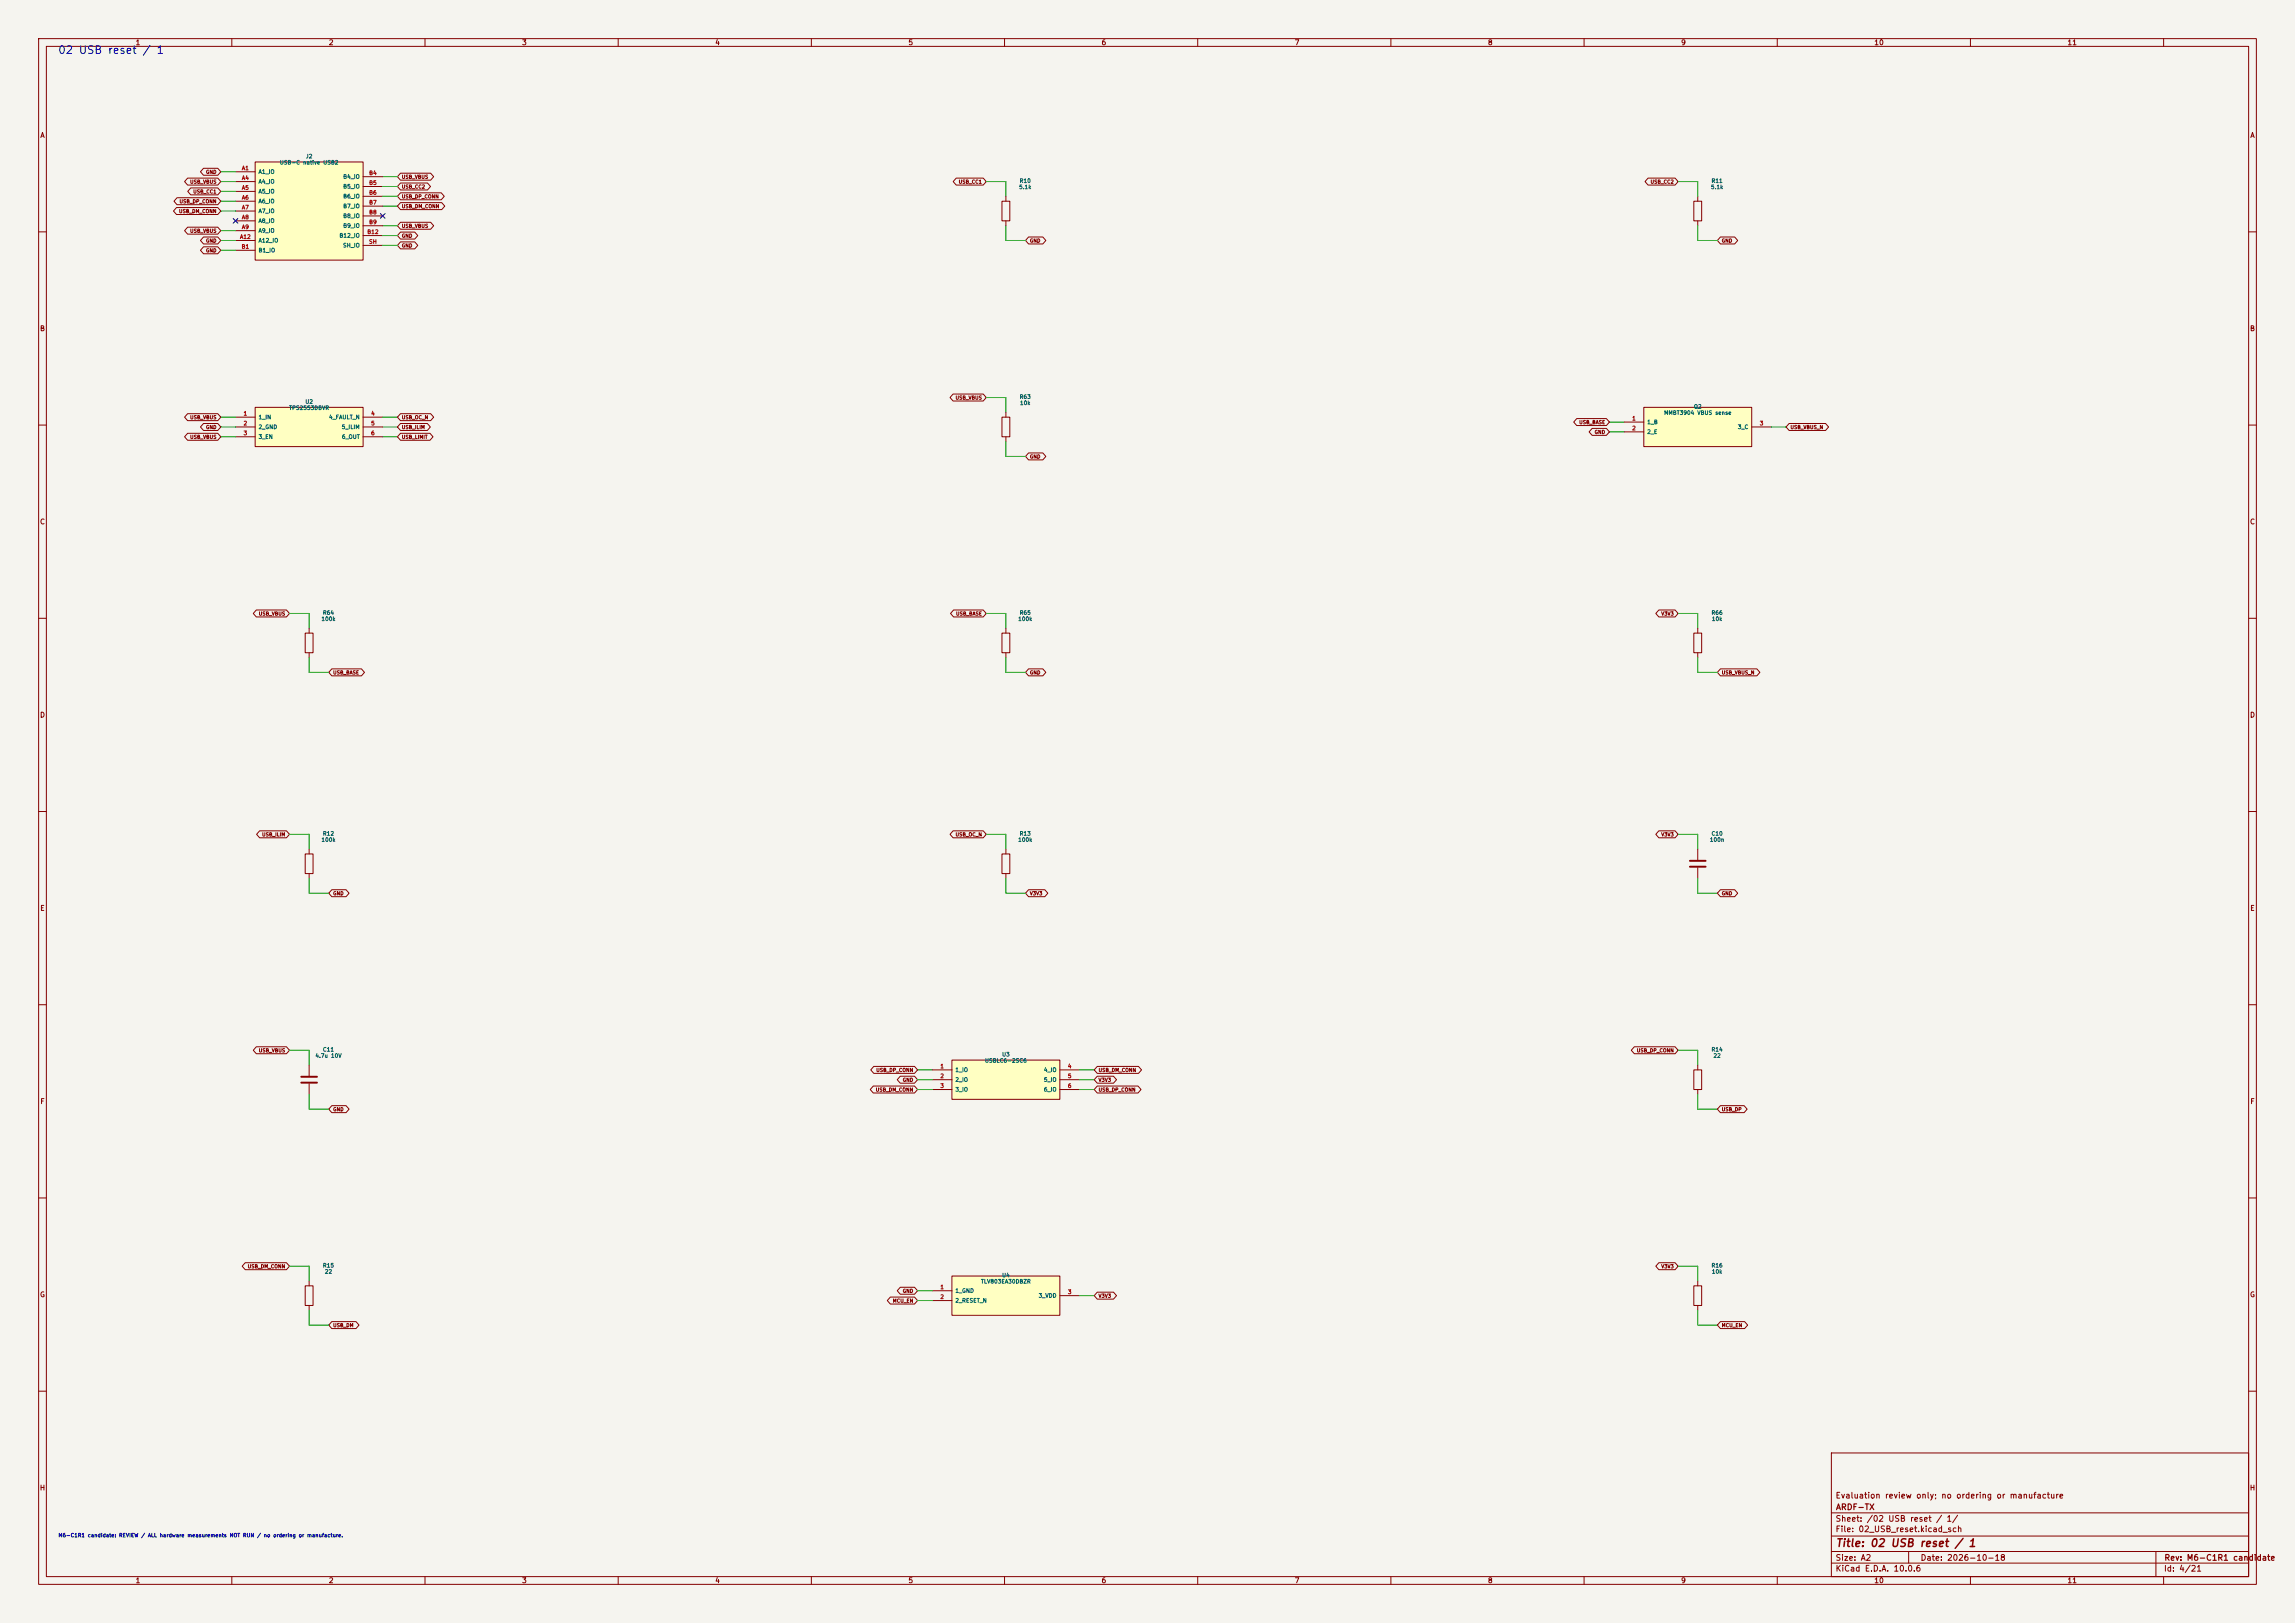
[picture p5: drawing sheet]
<svg xmlns="http://www.w3.org/2000/svg" width="594mm" height="420mm" viewBox="0 0 594 420" stroke-linecap="round" stroke-linejoin="round" font-family="sans-serif">
<defs><g id="words">
<text font-size="2" fill="#0000c2" x="14.9" y="14.4">02 USB reset / 1</text>
<text font-size="2" fill="#840000" x="475" y="400.8">Title: 02 USB reset / 1</text>
<g font-size="1.5" fill="#840000">
<text x="475" y="388.1">Evaluation review only; no ordering or manufacture</text>
<text x="475" y="394.1">Sheet: /02 USB reset / 1/</text>
<text x="475.1" y="391.1">ARDF-TX</text>
<text x="475" y="396.8">File: 02_USB_reset.kicad_sch</text>
<text x="475" y="407">KiCad E.D.A. 10.0.6</text>
<text x="475" y="404.2">Size: A2</text>
<text x="497" y="404.2">Date: 2026-10-18</text>
<text x="560" y="407">Id: 4/21</text>
<text x="560.1" y="404.2">Rev: M6-C1R1 candidate</text>
</g>
<g font-size="1.3" fill="#840000">
<text x="35" y="12">1</text>
<text x="85" y="12">2</text>
<text x="135" y="12">3</text>
<text x="185" y="12">4</text>
<text x="235" y="12">5</text>
<text x="285" y="12">6</text>
<text x="335" y="12">7</text>
<text x="385" y="12">8</text>
<text x="435" y="12">9</text>
<text x="485" y="12">10</text>
<text x="535" y="12">11</text>
<text x="10.3" y="36">A</text>
<text x="582.3" y="36">A</text>
<text x="10.2" y="86">B</text>
<text x="582.2" y="86">B</text>
<text x="10.2" y="136">C</text>
<text x="582.2" y="136">C</text>
<text x="10.2" y="186">D</text>
<text x="582.2" y="186">D</text>
<text x="10.3" y="236">E</text>
<text x="582.3" y="236">E</text>
<text x="10.3" y="286">F</text>
<text x="582.3" y="286">F</text>
<text x="10.2" y="336">G</text>
<text x="582.2" y="336">G</text>
<text x="10.2" y="386">H</text>
<text x="582.2" y="386">H</text>
<text x="35" y="410">1</text>
<text x="85" y="410">2</text>
<text x="135" y="410">3</text>
<text x="185" y="410">4</text>
<text x="235" y="410">5</text>
<text x="285" y="410">6</text>
<text x="335" y="410">7</text>
<text x="385" y="410">8</text>
<text x="435" y="410">9</text>
<text x="485" y="410">10</text>
<text x="535" y="410">11</text>
</g>
<g font-size="1" fill="#006464">
<text x="79.1" y="41.2">J2</text>
<text x="66.8" y="45.2">A1_IO</text>
<text x="66.8" y="47.8">A4_IO</text>
<text x="72.3" y="42.8">USB-C native USB2</text>
<text x="88.7" y="46.5">B4_IO</text>
<text x="263.8" y="47.6">R10</text>
<text x="442.9" y="47.6">R11</text>
<text x="66.8" y="50.3">A5_IO</text>
<text x="66.8" y="52.8">A6_IO</text>
<text x="88.7" y="49">B5_IO</text>
<text x="88.7" y="51.6">B6_IO</text>
<text x="263.7" y="49.2">5.1k</text>
<text x="442.7" y="49.2">5.1k</text>
<text x="66.8" y="55.4">A7_IO</text>
<text x="66.8" y="57.9">A8_IO</text>
<text x="88.7" y="54.1">B7_IO</text>
<text x="88.7" y="56.6">B8_IO</text>
<text x="88.7" y="59.2">B9_IO</text>
<text x="66.8" y="60.5">A9_IO</text>
<text x="66.8" y="63">A12_IO</text>
<text x="66.8" y="65.5">B1_IO</text>
<text x="87.7" y="61.7">B12_IO</text>
<text x="88.7" y="64.3">SH_IO</text>
<text x="74.7" y="106.3">TPS2553DBVR</text>
<text x="78.9" y="104.7">U2</text>
<text x="263.8" y="103.4">R63</text>
<text x="263.9" y="105">10k</text>
<text x="430.6" y="107.6">MMBT3904 VBUS sense</text>
<text x="438.3" y="106">Q2</text>
<text x="66.8" y="108.7">1_IN</text>
<text x="66.8" y="111.3">2_GND</text>
<text x="66.8" y="113.8">3_EN</text>
<text x="85" y="108.7">4_FAULT_N</text>
<text x="88.3" y="111.3">5_ILIM</text>
<text x="88.4" y="113.8">6_OUT</text>
<text x="426.2" y="110">1_B</text>
<text x="426.2" y="112.5">2_E</text>
<text x="449.7" y="111.3">3_C</text>
<text x="83.1" y="160.9">100k</text>
<text x="83.5" y="159.3">R64</text>
<text x="263.4" y="160.9">100k</text>
<text x="263.8" y="159.3">R65</text>
<text x="442.9" y="159.3">R66</text>
<text x="443" y="160.9">10k</text>
<text x="83.1" y="218.1">100k</text>
<text x="83.5" y="216.5">R12</text>
<text x="263.4" y="218.1">100k</text>
<text x="263.8" y="216.5">R13</text>
<text x="442.4" y="218.1">100n</text>
<text x="442.9" y="216.5">C10</text>
<text x="81.5" y="273.9">4.7u 10V</text>
<text x="83.5" y="272.3">C11</text>
<text x="254.8" y="275.2">USBLC6-2SC6</text>
<text x="259.3" y="273.6">U3</text>
<text x="442.9" y="272.3">R14</text>
<text x="443.4" y="273.9">22</text>
<text x="247.1" y="277.6">1_IO</text>
<text x="247.1" y="280.2">2_IO</text>
<text x="270.1" y="277.6">4_IO</text>
<text x="270.1" y="280.2">5_IO</text>
<text x="247.1" y="282.7">3_IO</text>
<text x="270.1" y="282.7">6_IO</text>
<text x="83.5" y="328.2">R15</text>
<text x="84" y="329.8">22</text>
<text x="442.9" y="328.2">R16</text>
<text x="443" y="329.8">10k</text>
<text x="247.1" y="334.8">1_GND</text>
<text x="253.8" y="332.4">TLV803EA30DBZR</text>
<text x="259.3" y="330.8">U4</text>
<text x="247.1" y="337.3">2_RESET_N</text>
<text x="268.7" y="336">3_VDD</text>
</g>
<g font-size="1" fill="#a90000">
<text x="62.5" y="44.3">A1</text>
<text x="62.5" y="46.8">A4</text>
<text x="95.4" y="45.5">B4</text>
<text x="62.5" y="49.3">A5</text>
<text x="62.5" y="51.9">A6</text>
<text x="95.4" y="48.1">B5</text>
<text x="95.4" y="50.6">B6</text>
<text x="95.4" y="53.2">B7</text>
<text x="62.5" y="54.4">A7</text>
<text x="62.5" y="57">A8</text>
<text x="62.5" y="59.5">A9</text>
<text x="95.4" y="55.7">B8</text>
<text x="95.4" y="58.2">B9</text>
<text x="62" y="62">A12</text>
<text x="62.4" y="64.6">B1</text>
<text x="94.9" y="60.8">B12</text>
<text x="95.4" y="63.3">SH</text>
<text x="62.9" y="107.8">1</text>
<text x="95.9" y="107.8">4</text>
<text x="62.9" y="110.3">2</text>
<text x="62.9" y="112.8">3</text>
<text x="95.9" y="110.3">5</text>
<text x="95.9" y="112.8">6</text>
<text x="422.3" y="109">1</text>
<text x="422.3" y="111.6">2</text>
<text x="455.3" y="110.3">3</text>
<text x="243.3" y="276.7">1</text>
<text x="243.3" y="279.2">2</text>
<text x="243.3" y="281.8">3</text>
<text x="276.3" y="276.7">4</text>
<text x="276.3" y="279.2">5</text>
<text x="276.3" y="281.8">6</text>
<text x="243.3" y="333.8">1</text>
<text x="276.3" y="335.1">3</text>
<text x="243.3" y="336.4">2</text>
</g>
<text font-size="1" fill="#0000c2" x="15" y="398">M6-C1R1 candidate: REVIEW / ALL hardware measurements NOT RUN / no ordering or manufacture.</text>
<g font-size=".9" fill="#840000">
<text x="49.1" y="47.7">USB_VBUS</text>
<text x="53.2" y="45.2">GND</text>
<text x="103.9" y="46.5">USB_VBUS</text>
<text x="248" y="47.7">USB_CC1</text>
<text x="427.1" y="47.7">USB_CC2</text>
<text x="46.3" y="52.8">USB_DP_CONN</text>
<text x="49.9" y="50.3">USB_CC1</text>
<text x="103.9" y="51.5">USB_DP_CONN</text>
<text x="103.9" y="49">USB_CC2</text>
<text x="46.2" y="55.4">USB_DM_CONN</text>
<text x="103.9" y="54.1">USB_DM_CONN</text>
<text x="103.9" y="59.2">USB_VBUS</text>
<text x="49.1" y="60.4">USB_VBUS</text>
<text x="53.2" y="63">GND</text>
<text x="53.2" y="65.5">GND</text>
<text x="103.9" y="64.2">GND</text>
<text x="103.9" y="61.7">GND</text>
<text x="266.5" y="63">GND</text>
<text x="445.5" y="63">GND</text>
<text x="247.2" y="103.6">USB_VBUS</text>
<text x="49.1" y="113.8">USB_VBUS</text>
<text x="49.1" y="108.7">USB_VBUS</text>
<text x="53.2" y="111.2">GND</text>
<text x="103.9" y="108.7">USB_OC_N</text>
<text x="103.9" y="113.8">USB_LIMIT</text>
<text x="103.9" y="111.2">USB_ILIM</text>
<text x="408.6" y="110">USB_BASE</text>
<text x="412.6" y="112.5">GND</text>
<text x="463.3" y="111.2">USB_VBUS_N</text>
<text x="266.5" y="118.9">GND</text>
<text x="66.9" y="159.5">USB_VBUS</text>
<text x="247.3" y="159.5">USB_BASE</text>
<text x="429.9" y="159.5">V3V3</text>
<text x="86.1" y="174.7">USB_BASE</text>
<text x="266.5" y="174.7">GND</text>
<text x="445.5" y="174.7">USB_VBUS_N</text>
<text x="67.7" y="216.6">USB_ILIM</text>
<text x="247.2" y="216.6">USB_OC_N</text>
<text x="429.9" y="216.6">V3V3</text>
<text x="86.1" y="231.9">GND</text>
<text x="266.5" y="231.9">V3V3</text>
<text x="445.5" y="231.9">GND</text>
<text x="66.9" y="272.5">USB_VBUS</text>
<text x="423.5" y="272.5">USB_DP_CONN</text>
<text x="226.7" y="277.6">USB_DP_CONN</text>
<text x="233.5" y="280.1">GND</text>
<text x="284.2" y="280.1">V3V3</text>
<text x="284.2" y="277.6">USB_DM_CONN</text>
<text x="86.1" y="287.8">GND</text>
<text x="226.6" y="282.7">USB_DM_CONN</text>
<text x="284.2" y="282.7">USB_DP_CONN</text>
<text x="445.5" y="287.8">USB_DP</text>
<text x="64" y="328.4">USB_DM_CONN</text>
<text x="429.9" y="328.4">V3V3</text>
<text x="233.5" y="334.8">GND</text>
<text x="231" y="337.3">MCU_EN</text>
<text x="284.2" y="336">V3V3</text>
<text x="86.1" y="343.6">USB_DM</text>
<text x="445.5" y="343.6">MCU_EN</text>
</g>
</g></defs>
<path d="M0 0h594v420h-594z" fill="#f5f4ef" stroke="#f5f4ef" stroke-width=".26"/>
<g fill="none" stroke="#840000" stroke-width=".26">
<path d="M10 10h574v400h-574zM12 12h570v396h-570zM60 10v2M110 10v2M160 10v2M210 10v2M260 10v2M310 10v2M360 10v2M410 10v2M460 10v2M510 10v2"/>
<path d="M560 10v2M10 60h2M582 60h2M10 110h2M582 110h2M10 160h2M582 160h2M10 210h2M582 210h2M10 260h2M438.4 276.9h2v5h-2zM439.4 275.6v1.3"/>
<path d="M582 260h2M439.4 281.9v1.3M10 310h2M582 310h2M10 360h2M474 376h108v32h-108zM582 360h2M474 397.5h108M474 391.5h108M60 408v2M110 408v2M160 408v2"/>
<path d="M210 408v2M260 408v2M310 408v2M360 408v2M410 408v2M460 408v2M474 404.5h108M474 401.5h108M494 401.5v3M510 408v2M558 401.5v6.5M560 408v2"/>
</g>
<path d="M66 105.4h28v10.2h-28z" fill="#ffffc2"/>
<g fill="none" stroke="#840000" stroke-width=".26">
<path d="M61 108h5M61 110.5h5M61 113h5M66 105.4h28v10.2h-28zM94 108h5.1M94 110.5h5.1M94 113h5.1M79 163.8h2v5.1h-2zM80 162.6v1.2M80 168.9v1.3M80 219.7v1.3M79 221h2v5.1h-2z"/>
<path d="M80 226.1v1.2"/>
</g>
<path d="M66 41.9h28v25.4h-28z" fill="#ffffc2"/>
<g fill="none" stroke="#840000" stroke-width=".26">
<path d="M61 44.5h5M61 47h5M61 49.5h5M61 52.1h5M61 54.6h5M61 57.2h5M61 59.7h5M66 41.9h28v25.4h-28zM94 45.7h5.1M94 48.3h5.1M94 50.8h5.1M94 53.3h5.1"/>
<path d="M94 55.9h5.1M94 58.4h5.1M259.3 52.1h2.1v5.1h-2.1zM260.3 50.8v1.3M260.3 57.2v1.2M61 62.2h5M61 64.8h5M94 61h5.1M94 63.5h5.1M259.3 108h2.1v5h-2.1zM260.3 106.7v1.3M260.3 113v1.3"/>
<path d="M438.4 163.8h2v5.1h-2zM439.4 162.6v1.2M439.4 168.9v1.3M260.3 219.7v1.3M259.3 221h2.1v5.1h-2.1zM260.3 226.1v1.2M80 275.6v2.8M80 280.4v2.8M79 332.7h2v5.1h-2zM80 331.5v1.2M80 337.8v1.3M438.4 332.7h2v5.1h-2z"/>
<path d="M439.4 331.5v1.2M439.4 337.8v1.3"/>
</g>
<path d="M78 278.6h4M78 280.2h4" fill="none" stroke="#840000" stroke-width=".51"/>
<path d="M246.4 274.3h27.9v10.2h-27.9z" fill="#ffffc2"/>
<path d="M259.3 163.8h2.1v5.1h-2.1zM260.3 162.6v1.2M260.3 168.9v1.3M241.3 276.9h5.1M241.3 279.4h5.1M246.4 274.3h27.9v10.2h-27.9zM274.3 276.9h5.1M274.3 279.4h5.1M241.3 281.9h5.1M274.3 281.9h5.1" fill="none" stroke="#840000" stroke-width=".26"/>
<path d="M425.4 105.4h28v10.2h-28z" fill="#ffffc2"/>
<path d="M420.4 109.2h5M420.4 111.8h5M425.4 105.4h28v10.2h-28zM453.4 110.5h5.1M439.4 219.7v2.8M439.4 224.5v2.8" fill="none" stroke="#840000" stroke-width=".26"/>
<path d="M437.4 222.8h4.1M437.4 224.3h4.1" fill="none" stroke="#840000" stroke-width=".51"/>
<path d="M246.4 330.2h27.9v10.2h-27.9z" fill="#ffffc2"/>
<g fill="none" stroke="#840000" stroke-width=".26">
<path d="M45.7 53.7h10.7l.7 .9-.7 .9h-10.7l-.8-.9zM45.8 51.2h10.6l.7 .9-.7 .9h-10.6l-.8-.9zM48.6 58.8h7.8l.7 .9-.7 .9h-7.8l-.8-.9zM48.6 46.1h7.8l.7 .9-.7 .9h-7.8l-.8-.9zM49.4 48.6h7l.7 .9-.7 .9h-7l-.8-.9zM52.7 43.5h3.7l.7 1-.7 .9h-3.7l-.8-.9zM103.7 52.4h10.6l.8 .9-.8 .9h-10.6l-.8-.9zM103.7 49.9h10.5l.8 .9-.8 .9h-10.5l-.8-.9zM103.7 44.8h7.8l.7 .9-.7 .9h-7.8l-.8-.9zM103.7 47.4h6.9l.8 .9-.8 .9h-6.9l-.8-.9zM103.7 57.5h7.8l.7 .9-.7 .9h-7.8l-.8-.9zM247.5 46.1h7l.8 .9-.8 .9h-7l-.8-.9z"/>
<path d="M426.6 46.1h7l.7 .9-.7 .9h-7l-.8-.9zM438.4 52.1h2v5.1h-2zM439.4 50.8v1.3M439.4 57.2v1.2M52.7 61.3h3.7l.7 .9-.7 .9h-3.7l-.8-.9zM52.7 63.9h3.7l.7 .9-.7 .9h-3.7l-.8-.9zM103.7 62.6h3.6l.8 .9-.8 .9h-3.6l-.8-.9zM103.7 60.1h3.6l.8 .9-.8 .9h-3.6l-.8-.9zM266.2 61.3h3.7l.8 .9-.8 .9h-3.7l-.8-.9zM445.3 61.3h3.7l.8 .9-.8 .9h-3.7l-.8-.9zM48.6 112.1h7.8l.7 .9-.7 .9h-7.8l-.8-.9zM48.6 107h7.8l.7 1-.7 .9h-7.8l-.8-.9z"/>
<path d="M52.7 109.6h3.7l.7 .9-.7 .9h-3.7l-.8-.9zM103.7 107h7.8l.7 1-.7 .9h-7.8l-.8-.9zM103.7 112.1h7.6l.8 .9-.8 .9h-7.6l-.8-.9zM103.7 109.6h6.9l.8 .9-.8 .9h-6.9l-.8-.9zM246.7 102h7.8l.8 .9-.8 .9h-7.8l-.8-.9zM266.2 117.2h3.7l.8 .9-.8 .9h-3.7l-.8-.9zM408.1 108.3h7.7l.8 .9-.8 .9h-7.7l-.8-.9zM412.1 110.9h3.7l.8 .9-.8 .9h-3.7l-.8-.9zM463.1 109.6h9.4l.8 .9-.8 .9h-9.4l-.8-.9zM66.3 157.8h7.8l.8 1-.8 .9h-7.8l-.7-.9zM246.8 157.8h7.7l.8 1-.8 .9h-7.7l-.8-.9zM429.4 157.8h4.2l.7 1-.7 .9h-4.2l-.8-.9z"/>
<path d="M85.9 173.1h7.7l.7 .9-.7 .9h-7.7l-.8-.9zM266.2 173.1h3.7l.8 .9-.8 .9h-3.7l-.8-.9zM445.3 173.1h9.4l.8 .9-.8 .9h-9.4l-.8-.9zM67.2 215h6.9l.8 .9-.8 .9h-6.9l-.8-.9zM246.7 215h7.8l.8 .9-.8 .9h-7.8l-.8-.9zM429.4 215h4.2l.7 .9-.7 .9h-4.2l-.8-.9zM85.9 230.2h3.7l.8 .9-.8 .9h-3.7l-.8-.9zM266.2 230.2h4.2l.8 .9-.8 .9h-4.2l-.8-.9zM445.3 230.2h3.7l.8 .9-.8 .9h-3.7l-.8-.9zM66.3 270.9h7.8l.8 .9-.8 .9h-7.8l-.7-.9zM226.2 276h10.5l.8 .9-.8 .9h-10.5l-.8-.9zM233 278.5h3.7l.8 .9-.8 .9h-3.7l-.8-.9z"/>
<path d="M284 278.5h4.2l.8 .9-.8 .9h-4.2l-.8-.9zM284 276h10.7l.8 .9-.8 .9h-10.7l-.8-.9zM423 270.9h10.6l.7 .9-.7 .9h-10.6l-.8-.9zM85.9 286.1h3.7l.8 .9-.8 .9h-3.7l-.8-.9zM226 281h10.7l.8 .9-.8 .9h-10.7l-.8-.9zM284 281h10.5l.8 .9-.8 .9h-10.5l-.8-.9zM445.3 286.1h6.1l.8 .9-.8 .9h-6.1l-.8-.9zM63.5 326.8h10.6l.8 .9-.8 .9h-10.6l-.8-.9zM230.4 335.6h6.3l.8 1-.8 .9h-6.3l-.7-.9zM233 333.1h3.7l.8 .9-.8 .9h-3.7l-.8-.9zM241.3 334h5.1M241.3 336.6h5.1"/>
<path d="M246.4 330.2h27.9v10.2h-27.9zM274.3 335.3h5.1M284 334.4h4.2l.8 .9-.8 .9h-4.2l-.8-.9zM429.4 326.8h4.2l.7 .9-.7 .9h-4.2l-.8-.9zM85.9 342h6.2l.8 .9-.8 .9h-6.2l-.8-.9zM445.3 342h6.2l.8 .9-.8 .9h-6.2l-.8-.9z"/>
</g>
<g fill="none" stroke="#009600" stroke-width=".26">
<path d="M57.1 49.5h3.9M57.1 52.1h3.9M57.1 54.6h3.9M57.1 59.7h3.9M57.1 44.5h3.9M57.1 47h3.9M99.1 50.8h3.8M99.1 53.3h3.8M99.1 58.4h3.8M99.1 45.7h3.8M99.1 48.3h3.8M255.3 47h5v3.8"/>
<path d="M260.3 58.4v3.8h5.1M434.3 47h5.1v3.8M439.4 58.4v3.8h5.1M57.1 64.8h3.9M57.1 62.2h3.9M99.1 63.5h3.8M99.1 61h3.8M57.1 110.5h3.9M57.1 113h3.9M57.1 108h3.9M99.1 110.5h3.8M99.1 113h3.8"/>
<path d="M99.1 108h3.8M255.3 102.9h5v3.8M260.3 114.3v3.8h5.1M416.6 111.8h3.8M416.6 109.2h3.8M458.5 110.5h3.8M74.9 158.8h5.1v3.8M255.3 158.8h5v3.8M434.3 158.8h5.1v3.8M80 170.2v3.8h5.1M260.3 170.2v3.8h5.1M439.4 170.2v3.8h5.1"/>
<path d="M74.9 215.9h5.1v3.8M255.3 215.9h5v3.8M434.3 215.9h5.1v3.8M80 227.3v3.8h5.1M260.3 227.3v3.8h5.1M439.4 227.3v3.8h5.1M74.9 271.8h5.1v3.8M237.5 279.4h3.8M237.5 276.9h3.8M279.4 279.4h3.8M279.4 276.9h3.8M434.3 271.8h5.1v3.8"/>
<path d="M80 283.2v3.8h5.1M237.5 281.9h3.8M279.4 281.9h3.8M439.4 283.2v3.8h5.1M74.9 327.7h5.1v3.8M80 339.1v3.8h5.1M237.5 336.6h3.8M237.5 334h3.8M279.4 335.3h3.8M434.3 327.7h5.1v3.8M439.4 339.1v3.8h5.1"/>
</g>
<path d="M60.4 56.5l1.2 1.3M61.6 56.5l-1.2 1.3M98.5 55.3l1.2 1.2M99.7 55.3l-1.2 1.2" fill="none" stroke="#000084" stroke-width=".26"/>
<use href="#words"/>
</svg>
